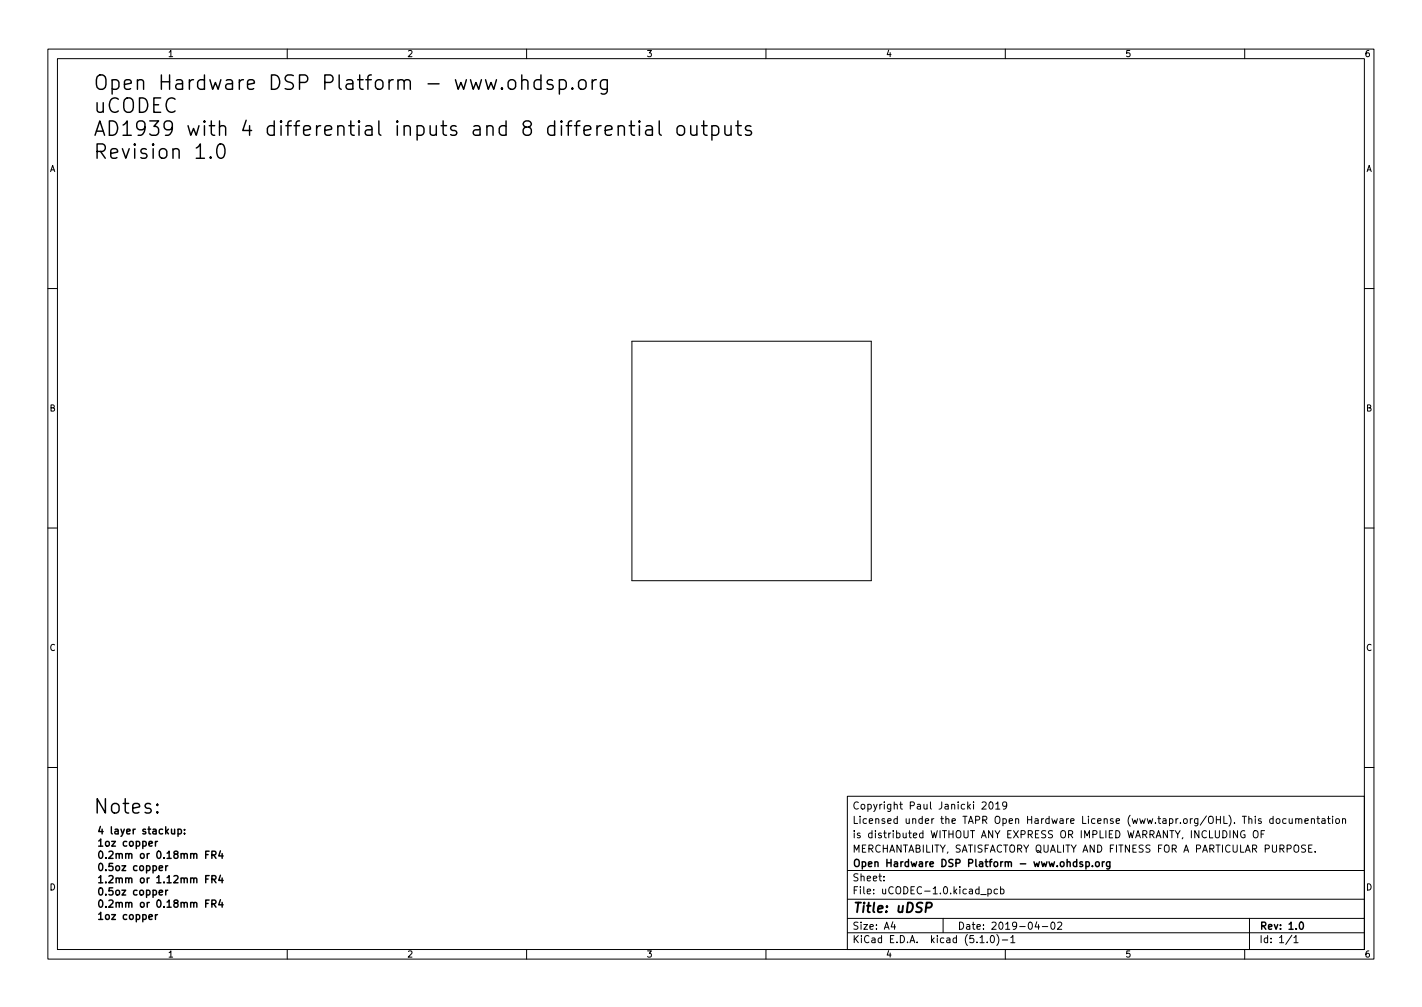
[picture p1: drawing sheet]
<svg xmlns="http://www.w3.org/2000/svg" width="297mm" height="210mm" viewBox="0 0 297 210" stroke-linecap="round" stroke-linejoin="round" font-family="sans-serif">
<defs><g id="words">
<g font-size="4.2">
<text x="19.4" y="18.8">Open Hardware DSP Platform - www.ohdsp.org</text>
<text x="19.4" y="23.6">uCODEC</text>
<text x="19.4" y="28.4">AD1939 with 4 differential inputs and 8 differential outputs</text>
<text x="19.4" y="33.2">Revision 1.0</text>
<text x="20.1" y="169.9">Notes:</text>
</g>
<text font-size="2.8" x="178" y="190.6">Title: uDSP</text>
<g font-size="2.1">
<text x="178" y="172">Licensed under the TAPR Open Hardware License (www.tapr.org/OHL). This documentation</text>
<text x="178" y="169">Copyright Paul Janicki 2019</text>
<text x="20.1" y="174.2">4 layer stackup:</text>
<text x="20.1" y="176.7">1oz copper</text>
<text x="20.1" y="179.3">0.2mm or 0.18mm FR4</text>
<text x="178" y="178">MERCHANTABILITY, SATISFACTORY QUALITY AND FITNESS FOR A PARTICULAR PURPOSE.</text>
<text x="178" y="175">is distributed WITHOUT ANY EXPRESS OR IMPLIED WARRANTY, INCLUDING OF</text>
<text x="20.1" y="181.8">0.5oz copper</text>
<text x="20.1" y="184.4">1.2mm or 1.12mm FR4</text>
<text x="178" y="184">Sheet:</text>
<text x="178" y="181">Open Hardware DSP Platform - www.ohdsp.org</text>
<text x="20.1" y="186.9">0.5oz copper</text>
<text x="20.1" y="189.5">0.2mm or 0.18mm FR4</text>
<text x="178" y="186.7">File: uCODEC-1.0.kicad_pcb</text>
<text x="20.1" y="192">1oz copper</text>
<text x="178" y="196.9">KiCad E.D.A. kicad (5.1.0)-1</text>
<text x="178" y="194.1">Size: A4</text>
<text x="200" y="194.1">Date: 2019-04-02</text>
<text x="263" y="194.1">Rev: 1.0</text>
<text x="263" y="196.9">Id: 1/1</text>
</g>
<g font-size="1.8">
<text x="35" y="11.9">1</text>
<text x="85" y="11.9">2</text>
<text x="135" y="11.9">3</text>
<text x="185" y="11.9">4</text>
<text x="235" y="11.9">5</text>
<text x="285" y="11.9">6</text>
<text x="10.3" y="35.9">A</text>
<text x="285.3" y="35.9">A</text>
<text x="10.3" y="85.9">B</text>
<text x="285.3" y="85.9">B</text>
<text x="10.3" y="135.9">C</text>
<text x="285.3" y="135.9">C</text>
<text x="10.3" y="185.9">D</text>
<text x="285.3" y="185.9">D</text>
<text x="35" y="199.9">1</text>
<text x="85" y="199.9">2</text>
<text x="135" y="199.9">3</text>
<text x="185" y="199.9">4</text>
<text x="235" y="199.9">5</text>
<text x="285" y="199.9">6</text>
</g>
</g></defs>
<g fill="none" stroke="#000" stroke-width=".21">
<path d="M10 10.2h277v190.1h-277zM12 12.2h273v186.1h-273zM60 10.2v2M110 10.2v2M160 10.2v2M210 10.2v2M260 10.2v2M10 60.2h2M132 71.2h50v50h-50zM285 60.2h2M10 110.2h2M285 110.2h2"/>
<path d="M10 160.2h2M177 166.3h108v32h-108zM205.1 167.6l.6-.2 .3 .5-.9 1h.9M206.7 167.6l.2-.2a.8 .8 0 0 1 .6 .8 .8 .8 0 0 1-.6 .7l-.2-.1-.1-.4zM208 167.9l.4-.5v1.5M208 168.9h.9M210.3 168.1l-.3 .3-.4-.1-.2-.2 .2-.6 .4-.1 .2 .2a.99 .99 0 0 1-.3 1.3h-.3M258.5 173.4v1.5l-.9-1.5v1.5M260 173.5a.7 .7 0 0 0-.9 .7 .7 .7 0 0 0 .9 .7l.1-.6h-.3M262 173.5l.1-.1a.5 .5 0 0 1 .7 .5v.5a.5 .5 0 0 1-.5 .6 .5 .5 0 0 1-.5-.6v-.5zM263.4 174.1h.5M264.1 173.4h-.7v1.5"/>
<path d="M265.9 171l-.4-.1-.3 .3 .2 .7h.5M265.9 170.4v1.5M266.7 171l.4-.1 .3 .3v.4l-.3 .3h-.4l-.1-.3zM268.6 171l-.4-.1-.3 .3 .2 .7h.5M269.3 170.9l.1 1h.3l.2-.1M269.9 170.9v1M270.6 171.1l.3-.2 .3 .1 .1 .9M270.6 170.9v1M271.3 171.1l.2-.2 .4 .1v.9M272.6 171.4l.7-.1-.1-.3-.4-.1-.2 .2v.8h.6M272.7 176.5l-.6-.1-.2 .3 .1 .4 .6 .3v.4l-.2 .1h-.5M273.4 177.1h.5"/>
<path d="M273.9 171.1l.2-.2 .4 .1 .1 .9M273.9 170.9v1M274.1 176.4h-.7v1.5h.7M274.7 177.8v.1M275.1 170.9h.5M275.3 170.4v1.3l.3 .2M276.1 171h.6l.1 .9M276.8 171.3l-.5 .1-.2 .2 .2 .3h.5M277.3 170.9h.6M277.5 170.4v1.3l.4 .2M278.4 170.4v.2M278.4 170.9v1"/>
<path d="M279.1 171l.4-.1 .3 .3v.4l-.3 .3h-.4l-.1-.3zM280.4 171.1l.2-.2 .4 .1 .1 .9M280.4 170.9v1M285 160.2h2M60 198.3v2M110 198.3v2M160 198.3v2M177 194.8h108M177 191.8h108M177 187.8h108M177 181.8h108M184.6 183.8v.1"/>
<path d="M184.6 183v.1M186.5 192.5l-.4 1h1M186.9 193v1M197 191.8v3M204.7 195.8l.4-.5v1.5M204.7 196.8h.9M204.9 186.8h1.1M206.2 196.7v.1M206.4 185.7l.4-.1 .3 .3-.2 .7h-.5M206.4 185.6v1.5M207 195.5l.2-.2a.8 .8 0 0 1 .5 .8 .8 .8 0 0 1-.5 .7l-.2-.1-.1-.4zM208.2 195.1a1.72 1.72 0 0 1 0 2.3"/>
<path d="M208.4 185.7l-.5-.1-.3 .3 .2 .7h.6M209 185.7l.4-.1 .3 .3-.1 .7h-.6M209 185.1v1.5M209.4 196.3h1.1M210 198.3v2M211.1 195.8l.5-.5v1.5M211.1 196.8h.9M216.6 192.5l-.4 1h.9M216.9 193v1M217.7 193.5h1.2M219.6 192.7l.3-.2a.8 .8 0 0 1 .5 .8 .8 .8 0 0 1-.5 .7l-.3-.1-.1-.4zM220.9 192.7l.6-.2 .3 .5-.9 1h.9"/>
<path d="M260 198.3v2M261 191.8v6.5M269.9 195.3l-1.3 1.9M270.3 195.8l.4-.5v1.5M270.3 196.8h.8"/>
</g>
<g fill="none" stroke="#000" stroke-width=".3">
<path d="M115.4 16.8l-.7-.2-.4 .5 .1 .4 1 .3 .2 .3-.2 .4-.3 .1-.8-.1M116.9 16.8l.8-.2 .6 .6v.9l-.3 .4-.3 .1-.8-.1M116.9 16.6v3M119.6 18.4l.1 .1-.1 .1-.2-.1 .2-.1v.2M121.1 16.8a.81 .81 0 0 1 1.3 .4v.9a.81 .81 0 0 1-.8 .6 .81 .81 0 0 1-.7-.6v-.9zM123.7 16.6v2M124.6 16.6a.77 .77 0 0 0-.9 .6M126.9 16.6v2.5a.81 .81 0 0 1-1.3 .4M126.9 16.8l-.9-.2-.6 .6v.9l.3 .4 .3 .1 .9-.1M45.7 30.2a.71 .71 0 0 1 1.2 .4 1.76 1.76 0 0 1-.6 2.4 .77 .77 0 0 1-.9-.5 2.34 2.34 0 0 1 .3-2.3zM137.7 25.2v2.6l.4 .4M141.7 26.4a.81 .81 0 0 1 1.3 .4v.9a.81 .81 0 0 1-.8 .6 .81 .81 0 0 1-.8-.6v-.9z"/>
<path d="M144.3 26.2v1.6l.1 .3a.81 .81 0 0 0 1.2-.1M145.6 26.2v2M146.6 26.2h1.1M147 25.2v2.6l.1 .3 .6 .1M148.7 26.4l.9-.2 .5 .6v.9l-.2 .4-.3 .1-.9-.1M148.7 26.2v3M151.4 26.2v1.6l.2 .3a.81 .81 0 0 0 1.1-.1M152.7 26.2v2M153.7 26.2h1.2M154.1 25.2v2.6l.2 .3 .6 .1M156.9 26.4l-.8-.2-.4 .5 .2 .4 1 .3 .1 .3-.1 .4-.3 .1-.9-.1M32.5 175.7v1"/>
<path d="M32.9 175.7l-.4 .3M35.8 173.1l.1 1h.4l.2-.1M36.5 173.1v1M37.2 173.2l.4-.1 .3 .3-.1 .7h-.6M37.2 173.1v1.5M38.5 174v.1M38.5 173.2v.1M43 178.4h.5M43.7 177.7h-.7v1.5M44.3 178.5l.7-.1 .1-.2-.1-.3-.7-.2v1.5M44.6 178.5l.5 .7M46 177.7l-.3 1h.9"/>
<path d="M46.4 178.2v1M226.8 179.9v1.5M230.3 179.9v1M230.7 179.9l-.4 .3M231.8 179.9v1.2l-.2 .3h-.4M32.5 191v1M32.9 191l-.4 .3M33.3 181.3l.7-.2-.1-.3h-.4l-.2 .2v.7h.6M33.3 186.4l.7-.2-.1-.3h-.4l-.2 .2v.7h.6M34.6 180.8v1M34.6 185.9v1M35 180.8l-.4 .3"/>
<path d="M35 185.9l-.4 .3M43 183.5h.5M43 188.6h.5M43.7 182.8h-.7v1.5M43.7 187.9h-.7v1.5M44.3 183.6l.7-.1 .1-.2-.1-.3-.7-.2v1.5M44.3 188.7l.7-.1 .1-.2-.1-.3-.7-.2v1.5M44.6 183.6l.5 .7M44.6 188.7l.5 .7M46 182.8l-.3 1h.9M46 187.9l-.3 1h.9M46.4 183.3v1"/>
<path d="M46.4 188.4v1M226.1 180l-.3-.1-.2 .2v.3l.5 .1v.4h-.5M226.8 180l.5-.1 .3 .3-.2 .7h-.6M228.2 180.8v.1M228.9 180.1l.2-.2 .5 .2v.5l-.1 .3h-.4l-.2-.1zM231.8 180l-.4-.1-.3 .3 .2 .7h.5M271.6 192.6l.2-.1a.8 .8 0 0 1 .5 .8 .8 .8 0 0 1-.5 .7 1 1 0 0 1-.2-1.4z"/>
</g>
<path d="M193.4 189.5h.8l.3-.2a.51 .51 0 0 0-.2-.8h-.7l-.3 2" fill="none" stroke="#000" stroke-width=".4"/>
<use href="#words"/>
</svg>
